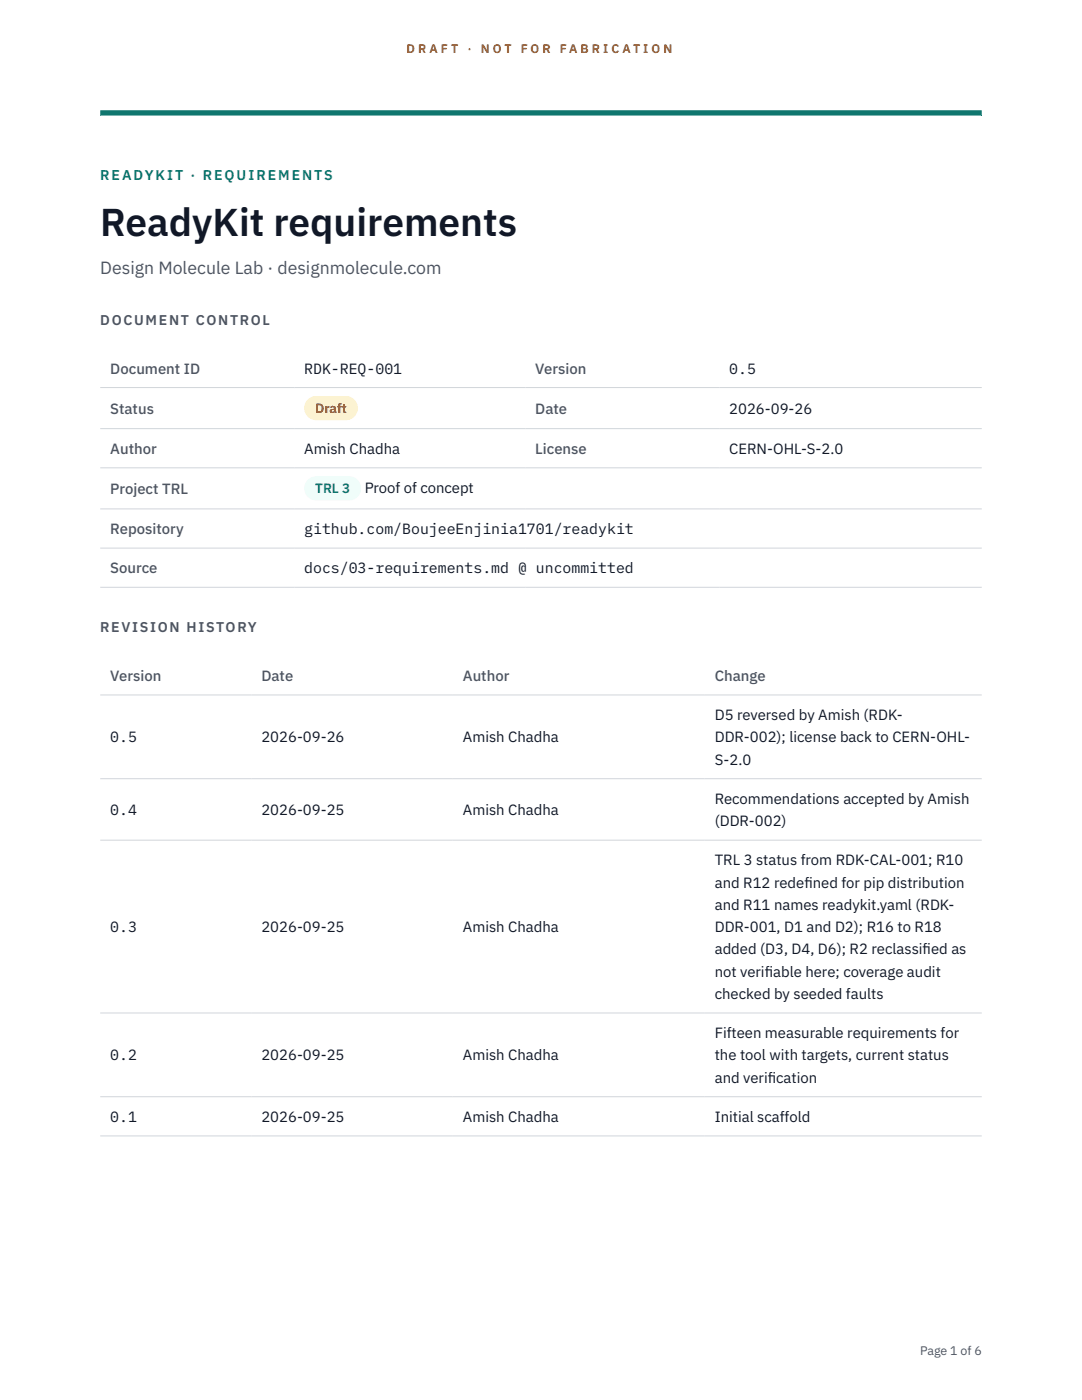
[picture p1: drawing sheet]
<svg xmlns="http://www.w3.org/2000/svg" width="216mm" height="279mm" viewBox="0 0 216 279" stroke-linecap="round" stroke-linejoin="round" font-family="sans-serif">
<defs><g id="words">
<text font-size="7.8" fill="#111827" x="20" y="47.1">ReadyKit requirements</text>
<text font-size="3.5" fill="#4b5563" x="20" y="54.6">Design Molecule Lab · designmolecule.com</text>
<g font-size="3" fill="#4b5563">
<text x="22" y="74.5">Document ID</text>
<text x="106.8" y="74.5">Version</text>
<text x="22" y="82.6">Status</text>
<text x="106.8" y="82.6">Date</text>
<text x="22" y="90.6">Author</text>
<text x="106.8" y="90.6">License</text>
<text x="22" y="98.6">Project TRL</text>
<text x="22" y="106.6">Repository</text>
<text x="22" y="114.4">Source</text>
<text x="22" y="135.9">Version</text>
<text x="52.2" y="135.9">Date</text>
<text x="92.4" y="135.9">Author</text>
<text x="142.6" y="135.9">Change</text>
</g>
<g font-size="3" fill="#111827">
<text x="60.7" y="74.5">RDK-REQ-001</text>
<text x="145.5" y="74.5">0.5</text>
<text x="145.5" y="82.6">2026-09-26</text>
<text x="60.7" y="90.6">Amish Chadha</text>
<text x="145.5" y="90.6">CERN-OHL-S-2.0</text>
<text x="72.8" y="98.5">Proof of concept</text>
<text x="60.7" y="106.6">github.com/BoujeeEnjinia1701/readykit</text>
<text x="60.7" y="114.4">docs/03-requirements.md @ uncommitted</text>
<text x="142.6" y="143.7">D5 reversed by Amish (RDK-</text>
<text x="22" y="148.2">0.5</text>
<text x="52.2" y="148.2">2026-09-26</text>
<text x="92.4" y="148.2">Amish Chadha</text>
<text x="142.6" y="148.2">DDR-002); license back to CERN-OHL-</text>
<text x="142.6" y="152.6">S-2.0</text>
<text x="142.6" y="160.4">Recommendations accepted by Amish</text>
<text x="22" y="162.7">0.4</text>
<text x="52.2" y="162.7">2026-09-25</text>
<text x="92.4" y="162.7">Amish Chadha</text>
<text x="142.6" y="164.9">(DDR-002)</text>
<text x="142.6" y="172.7">TRL 3 status from RDK-CAL-001; R10</text>
<text x="142.6" y="177.1">and R12 redef</text>
<text x="160.5" y="177.1">ined for pip distribution</text>
<text x="142.6" y="181.6">and R11 names readykit.yaml (RDK-</text>
<text x="22" y="186">0.3</text>
<text x="52.2" y="186">2026-09-25</text>
<text x="92.4" y="186">Amish Chadha</text>
<text x="142.6" y="186">DDR-001, D1 and D2); R16 to R18</text>
<text x="142.6" y="190.5">added (D3, D4, D6); R2 reclassif</text>
<text x="184.1" y="190.5">ied as</text>
<text x="142.6" y="194.9">not verif</text>
<text x="152.6" y="194.9">iable here; coverage audit</text>
<text x="142.6" y="199.4">checked by seeded faults</text>
<text x="142.6" y="207.2">Fifteen measurable requirements for</text>
<text x="22" y="211.6">0.2</text>
<text x="52.2" y="211.6">2026-09-25</text>
<text x="92.4" y="211.6">Amish Chadha</text>
<text x="142.6" y="211.6">the tool with targets, current status</text>
<text x="142.6" y="216.1">and verif</text>
<text x="153.2" y="216.1">ication</text>
<text x="22" y="223.9">0.1</text>
<text x="52.2" y="223.9">2026-09-25</text>
<text x="92.4" y="223.9">Amish Chadha</text>
<text x="142.6" y="223.9">Initial scaffold</text>
</g>
<text font-size="2.8" fill="#0f766e" x="20" y="36">READYKIT · REQUIREMENTS</text>
<g font-size="2.8" fill="#4b5563">
<text x="20" y="64.8">DOCUMENT CONTROL</text>
<text x="20" y="126.2">REVISION HISTORY</text>
</g>
<text font-size="2.7" fill="#92400e" x="62.9" y="82.5">Draft</text>
<text font-size="2.7" fill="#0f766e" x="62.9" y="98.5">TRL 3</text>
<g font-size="2.5" fill="#b45309">
<text x="81.1" y="10.5">D R A F T</text>
<text x="93.3" y="10.5">·</text>
<text x="95.9" y="10.5">N O T</text>
<text x="103.9" y="10.5">F O R</text>
<text x="111.7" y="10.5">F A B R I C A T I O N</text>
</g>
<text font-size="2.5" fill="#4b5563" x="183.6" y="270.3">Page 1 of 6</text>
</g></defs>
<path d="M20 23.1h175.9zM20 22h175.9v1.1h-175.9z" fill-rule="evenodd" fill="#0f766e"/>
<path d="M20 77.3h175.9M20 85.5h175.9M20 93.4h175.9M20 101.6h175.9M20 109.4h175.9M20 117.2h175.9M20 138.7h175.9M20 155.4h175.9M20 167.7h175.9M20 202.2h175.9M20 218.9h175.9M20 226.7h175.9" fill="none" stroke="#d1d5db" stroke-width=".2"/>
<path d="M60.7 79h10.7v4.9h-10.7z" fill="#fef3c7"/>
<path d="M60.7 95.1h11.4v4.8h-11.4z" fill="#f0fdfa"/>
<use href="#words"/>
</svg>
